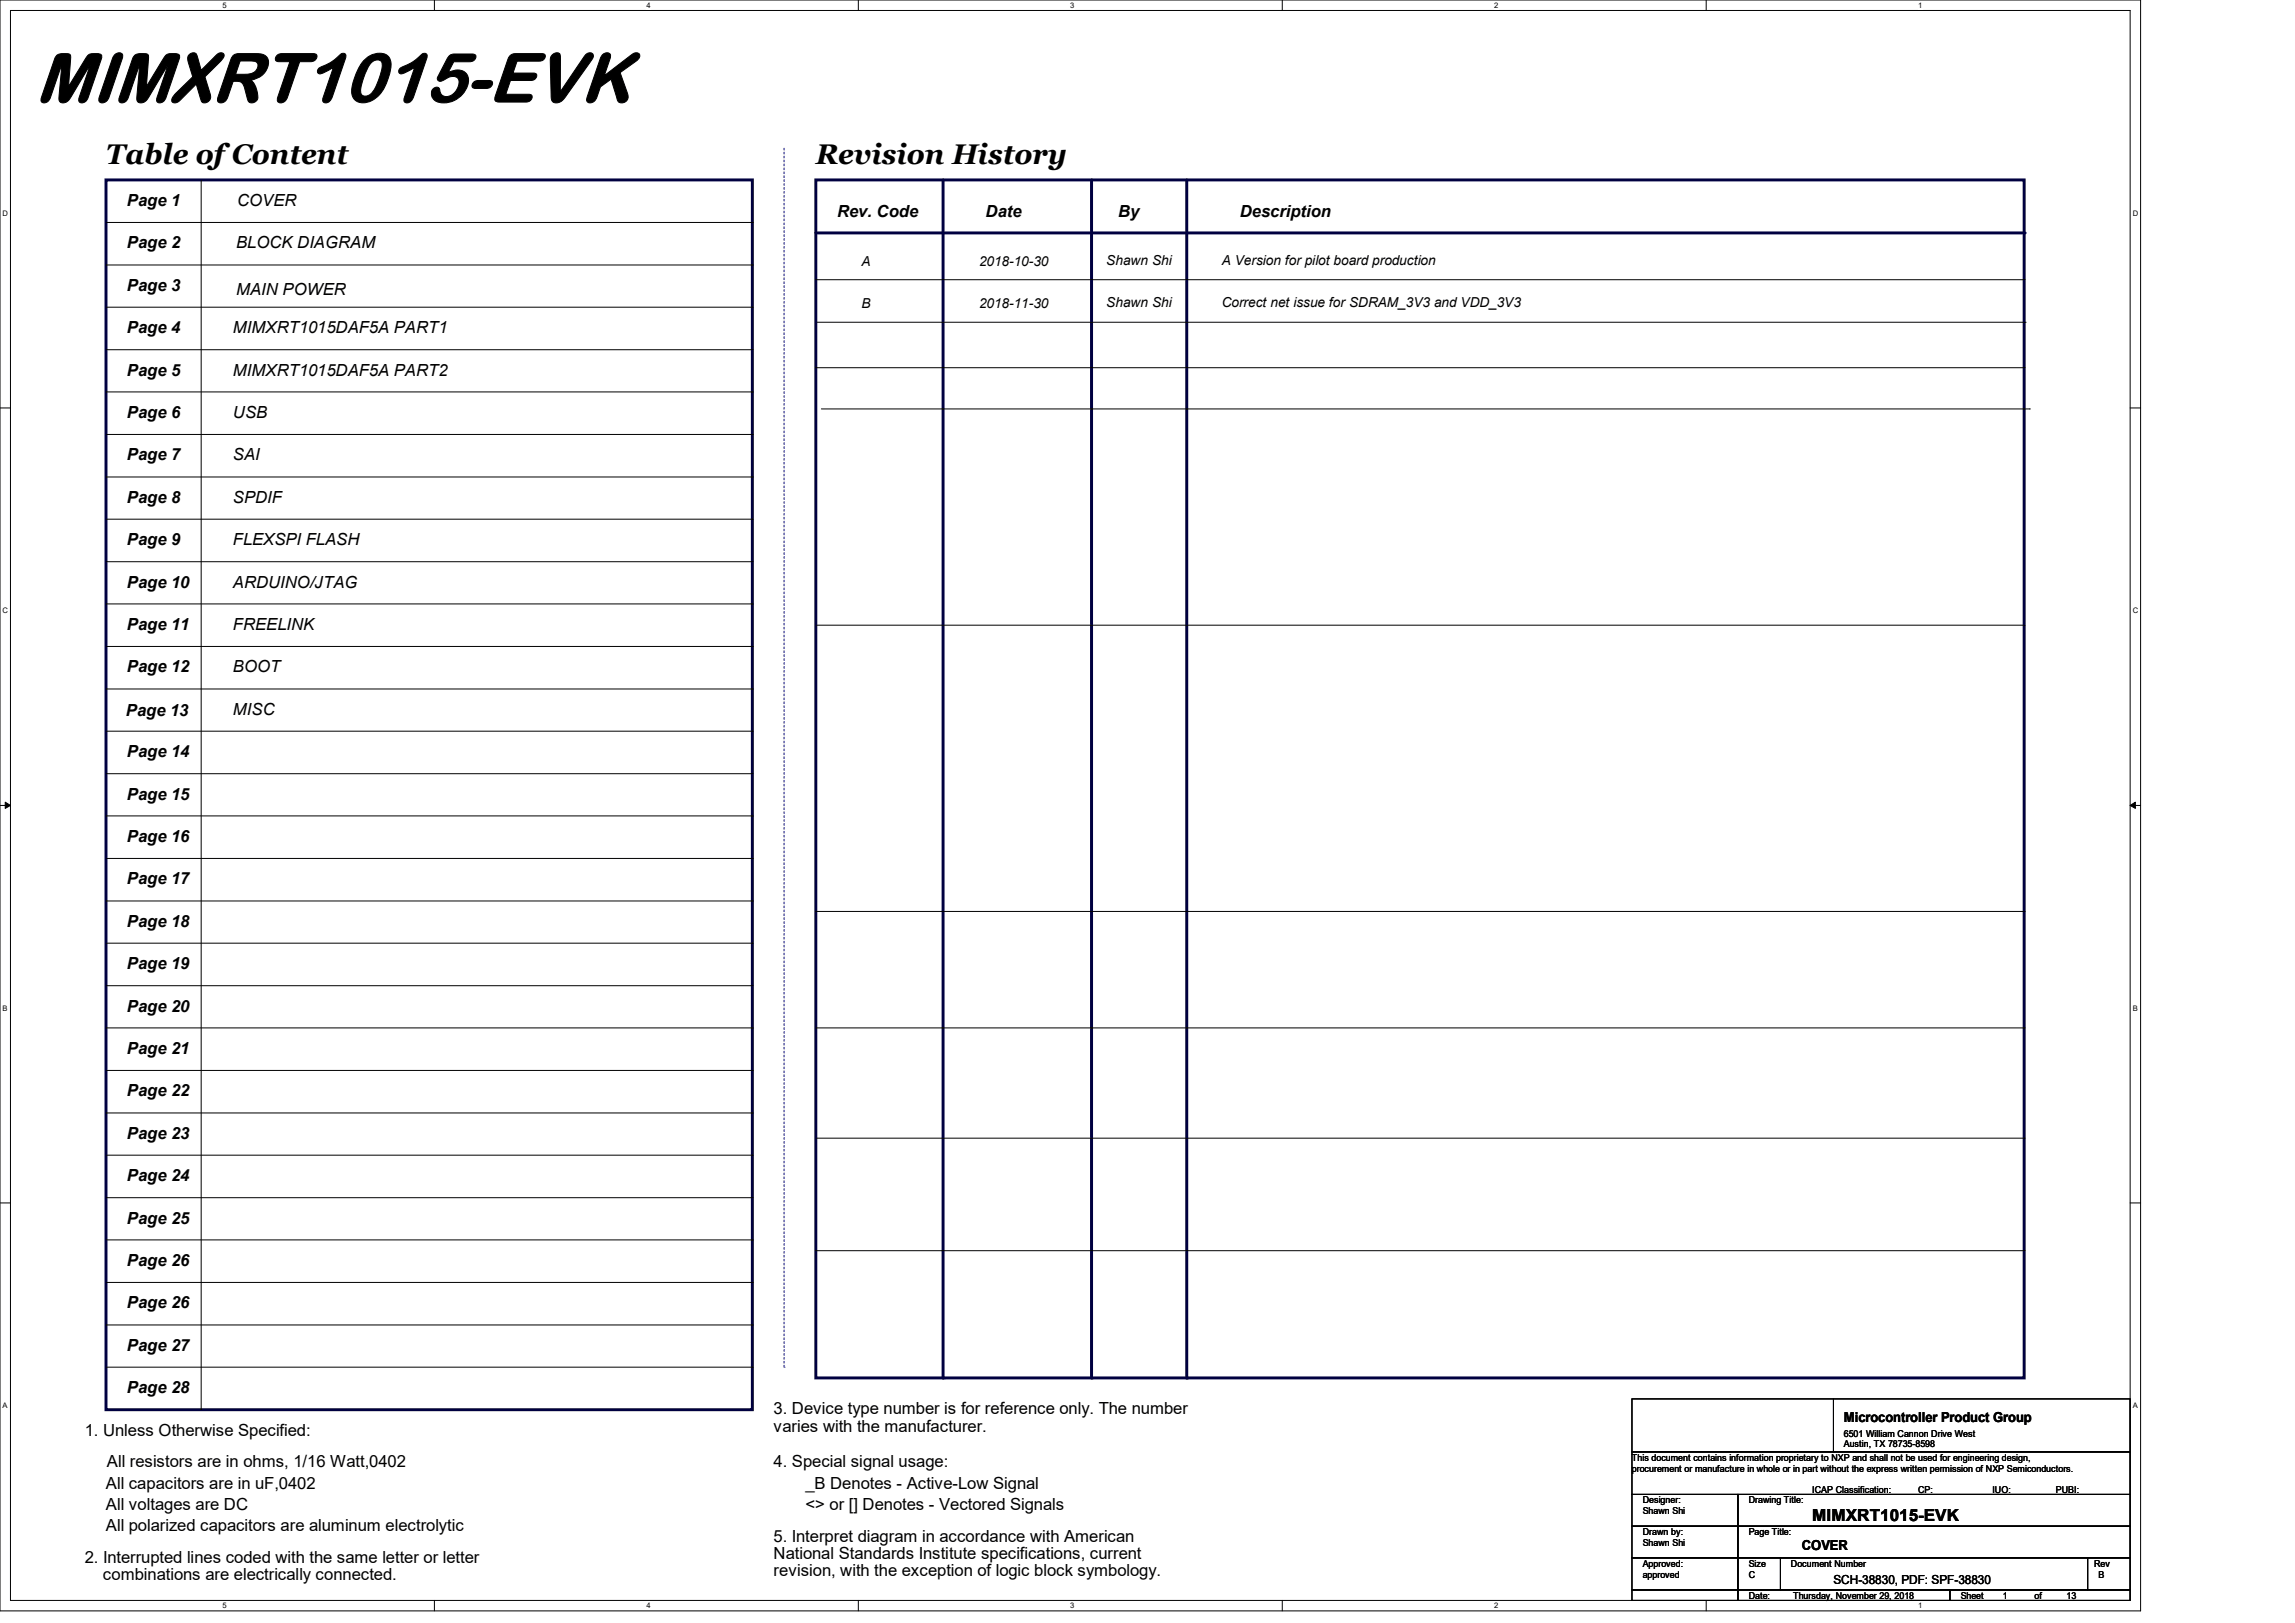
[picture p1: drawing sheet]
<svg xmlns="http://www.w3.org/2000/svg" width="297mm" height="210mm" viewBox="0 0 297 210" stroke-linecap="round" stroke-linejoin="round" font-family="sans-serif">
<defs><g id="words">
<text font-size="9.3" x="4.5" y="13.2">MIMXRT1015-EVK</text>
<g font-size="3.7">
<text x="13.7" y="21.2">Table of Content</text>
<text x="105.6" y="21.2">Revision History</text>
</g>
<g font-size="2.2">
<text x="16.4" y="26.7">Page 1</text>
<text x="30.7" y="26.7">COVER</text>
<text x="108.3" y="28">Rev. Code</text>
<text x="127.5" y="28">Date</text>
<text x="144.7" y="28">By</text>
<text x="160.5" y="28">Description</text>
<text x="16.4" y="32.1">Page 2</text>
<text x="30.6" y="32.1">BLOCK DIAGRAM</text>
<text x="16.4" y="37.6">Page 3</text>
<text x="30.6" y="38.2">MAIN POWER</text>
<text x="16.4" y="43.1">Page 4</text>
<text x="30.1" y="43.1">MIMXRT1015DAF5A PART1</text>
<text x="16.4" y="48.6">Page 5</text>
<text x="30.1" y="48.6">MIMXRT1015DAF5A PART2</text>
<text x="16.4" y="54.1">Page 6</text>
<text x="16.4" y="59.6">Page 7</text>
<text x="30.1" y="54.1">USB</text>
<text x="30.1" y="59.6">SAI</text>
<text x="16.4" y="65.1">Page 8</text>
<text x="30.1" y="65.1">SPDIF</text>
<text x="16.4" y="70.6">Page 9</text>
<text x="30.1" y="70.6">FLEXSPI FLASH</text>
<text x="16.4" y="76">Page 10</text>
<text x="30.1" y="76">ARDUINO/JTAG</text>
<text x="16.4" y="81.5">Page 11</text>
<text x="30.1" y="81.5">FREELINK</text>
<text x="16.4" y="87">Page 12</text>
<text x="30.1" y="87">BOOT</text>
<text x="16.3" y="92.6">Page 13</text>
<text x="30.1" y="92.5">MISC</text>
<text x="16.4" y="98">Page 14</text>
<text x="16.4" y="103.5">Page 15</text>
<text x="16.4" y="109">Page 16</text>
<text x="16.4" y="114.4">Page 17</text>
<text x="16.4" y="119.9">Page 18</text>
<text x="16.4" y="125.4">Page 19</text>
<text x="16.4" y="130.9">Page 20</text>
<text x="16.4" y="136.4">Page 21</text>
<text x="16.4" y="141.9">Page 22</text>
<text x="16.4" y="147.4">Page 23</text>
<text x="16.4" y="152.9">Page 24</text>
<text x="16.4" y="158.3">Page 25</text>
<text x="16.4" y="163.8">Page 26</text>
<text x="16.4" y="169.3">Page 26</text>
<text x="16.4" y="174.8">Page 27</text>
<text x="11" y="185.8">1. Unless Otherwise Specified:</text>
<text x="16.4" y="180.3">Page 28</text>
<text x="100.1" y="183">3. Device type number is for reference only. The number</text>
<text x="100.1" y="185.3">varies with the manufacturer.</text>
<text x="13.8" y="189.9">All resistors are in ohms, 1/16 Watt,0402</text>
<text x="100.1" y="189.9">4. Special signal usage:</text>
<text x="13.7" y="192.6">All capacitors are in uF,0402</text>
<text x="13.7" y="195.4">All voltages are DC</text>
<text x="104.2" y="192.6">_B Denotes - Active-Low Signal</text>
<text x="104.2" y="195.4">&lt;&gt; or [] Denotes - Vectored Signals</text>
<text x="234.5" y="196.8">MIMXRT1015-EVK</text>
<text x="11" y="202.2">2. Interrupted lines coded with the same letter or letter</text>
<text x="13.7" y="198.1">All polarized capacitors are aluminum electrolytic</text>
<text x="100.1" y="199.5">5. Interpret diagram in accordance with American</text>
<text x="100.1" y="201.7">National Standards Institute specifications, current</text>
<text x="100.1" y="204">revision, with the exception of logic block symbology.</text>
<text x="13.3" y="204.5">combinations are electrically connected.</text>
</g>
<g font-size="1.8">
<text x="111.5" y="34.4">A</text>
<text x="126.7" y="34.4">2018-10-30</text>
<text x="143.2" y="34.2">Shawn Shi</text>
<text x="158.1" y="34.2">A Version for pilot board production</text>
<text x="111.5" y="39.9">B</text>
<text x="126.7" y="39.9">2018-11-30</text>
<text x="143.2" y="39.7">Shawn Shi</text>
<text x="158.1" y="39.7">Correct net issue for SDRAM_3V3 and VDD_3V3</text>
<text x="238.6" y="184.1">Microcontroller Product Group</text>
<text x="233.2" y="200.5">COVER</text>
</g>
<text font-size="1.6" x="237.3" y="205">SCH-38830, PDF: SPF-38830</text>
<g font-size="1.2">
<text x="211.2" y="189">This document contains information proprietary to NXP and shall not be used for engineering design,</text>
<text x="211.2" y="190.4">procurement or manufacture in whole or in part without the express written permission of NXP Semiconductors.</text>
<text x="238.6" y="186">6501 William Cannon Drive West</text>
<text x="238.6" y="187.3">Austin, TX 78735-8598</text>
<text x="212.6" y="194.5">Designer:</text>
<text x="212.6" y="195.9">Shawn Shi</text>
<text x="226.3" y="194.5">Drawing Title:</text>
<text x="234.5" y="193.2">ICAP Classification:</text>
<text x="248.2" y="193.2">CP:</text>
<text x="257.8" y="193.2">IUO:</text>
<text x="266.1" y="193.2">PUBI:</text>
<text x="212.6" y="198.6">Drawn by:</text>
<text x="212.6" y="202.7">Approved:</text>
<text x="212.6" y="200">Shawn Shi</text>
<text x="226.3" y="202.7">Size</text>
<text x="226.3" y="198.6">Page Title:</text>
<text x="231.8" y="202.7">Document Number</text>
<text x="271" y="202.7">Rev</text>
<text x="212.6" y="204.1">approved</text>
<text x="226.3" y="206.9">Date:</text>
<text x="226.3" y="204.1">C</text>
<text x="232.1" y="206.9">Thursday, November 29, 2018</text>
<text x="253.7" y="206.9">Sheet</text>
<text x="259.2" y="206.9">1</text>
<text x="263.3" y="206.9">of</text>
<text x="267.5" y="206.9">13</text>
<text x="271.6" y="204.1">B</text>
</g>
<g font-size="1">
<text x="28.8" y="1">5</text>
<text x="83.7" y="1">4</text>
<text x="138.5" y="1">3</text>
<text x="193.4" y="1">2</text>
<text x="248.2" y="1">1</text>
<text x=".3" y="27.9">D</text>
<text x="276" y="27.9">D</text>
<text x=".3" y="79.4">C</text>
<text x="276" y="79.4">C</text>
<text x=".3" y="130.8">B</text>
<text x="276" y="130.8">B</text>
<text x=".3" y="182.2">A</text>
<text x="276" y="182.2">A</text>
<text x="28.8" y="208.1">5</text>
<text x="83.7" y="208.1">4</text>
<text x="138.5" y="208.1">3</text>
<text x="193.4" y="208.1">2</text>
<text x="248.2" y="208.1">1</text>
</g>
</g></defs>
<path d="M0 0h277v208.4h-277zM1.4 1.4h274.3v205.7h-274.3z" fill="none" stroke="#000" stroke-width=".13"/>
<g fill="#fff">
<path d="M28.8 .1h.5v1.1h-.5z"/>
<path d="M28.8 207.2h.5v1.1h-.5z"/>
</g>
<path d="M56.2 0v1.4M56.2 207.1v1.3" fill="none" stroke="#000" stroke-width=".13"/>
<g fill="#fff">
<path d="M83.7 .1h.5v1.1h-.5z"/>
<path d="M83.7 207.2h.5v1.1h-.5z"/>
</g>
<path d="M111.1 0v1.4M111.1 207.1v1.3" fill="none" stroke="#000" stroke-width=".13"/>
<g fill="#fff">
<path d="M138.5 .1h.6v1.1h-.6z"/>
<path d="M138.5 207.2h.6v1.1h-.6z"/>
</g>
<path d="M165.9 0v1.4M165.9 207.1v1.3" fill="none" stroke="#000" stroke-width=".13"/>
<g fill="#fff">
<path d="M193.4 .1h.5v1.1h-.5z"/>
<path d="M193.4 207.2h.5v1.1h-.5z"/>
</g>
<path d="M220.8 0v1.4M220.8 207.1v1.3" fill="none" stroke="#000" stroke-width=".13"/>
<g fill="#fff">
<path d="M248.2 .1h.6v1.1h-.6z"/>
<path d="M248.2 207.2h.6v1.1h-.6z"/>
<path d="M.3 27.1h.8v1.1h-.8z"/>
<path d="M276 27.1h.7v1.1h-.7z"/>
<path d="M.3 78.5h.8v1.1h-.8z"/>
<path d="M276 78.5h.7v1.1h-.7z"/>
</g>
<path d="M0 52.8h1.4M275.7 52.8h1.3" fill="none" stroke="#000" stroke-width=".13"/>
<g fill="#fff">
<path d="M.3 129.9h.7v1.1h-.7z"/>
<path d="M276 129.9h.6v1.1h-.6z"/>
</g>
<path d="M0 104.2h1.4M275.7 104.2h1.3" fill="none" stroke="#000" stroke-width=".13"/>
<path d="M.7 103.8l.7 .4-.7 .4zM275.7 104.2l.7-.4v.8z" fill="#000" stroke="#000" stroke-width=".13"/>
<g fill="#fff">
<path d="M.3 181.4h.7v1.1h-.7z"/>
<path d="M276 181.4h.6v1.1h-.6z"/>
</g>
<g fill="none" stroke="#000" stroke-width=".13">
<path d="M13.7 28.8h83.7M13.7 34.3h83.7M13.7 39.8h83.7M97.4 28.8h.1M97.4 34.3h.1M97.4 39.8h.1M13.7 45.3h83.7M13.7 56.2h83.7M13.7 50.7h83.7M97.4 45.3h.1M97.4 56.2h.1M97.4 50.7h.1"/>
<path d="M13.7 67.2h83.7M13.7 61.7h83.7M13.7 72.7h83.7M13.7 78.1h83.7M97.4 67.2h.1M97.4 61.7h.1M97.4 72.7h.1M97.4 78.1h.1M13.7 89.2h83.7M13.7 83.7h83.7M13.7 94.6h83.7M97.4 89.2h.1"/>
<path d="M97.4 83.7h.1M97.4 94.6h.1M13.7 100.1h83.7M13.7 111.1h83.7M13.7 105.6h83.7M13.7 116.6h83.7M97.4 100.1h.1M97.4 111.1h.1M97.4 105.6h.1M97.4 116.6h.1M13.7 122h83.7M13.7 133h83.7"/>
<path d="M13.7 127.6h83.7M97.4 122h.1M97.4 133h.1M97.4 127.6h.1M0 155.7h1.4M275.7 155.7h1.3"/>
</g>
<path d="M13.7 23.3h83.7v159.1h-83.7zM105.6 23.3h156.4v155h-156.4zM105.6 30.1h156.4" fill="none" stroke="#000040" stroke-width=".38"/>
<path d="M101.5 19.2v157.7M101.5 176.9h.1" fill="none" stroke="#00f" stroke-width=".13" stroke-dasharray=".3 .3"/>
<circle cx="262" cy="30.1" r=".19" fill="#000040"/>
<path d="M122 23.3v155" fill="none" stroke="#000040" stroke-width=".38"/>
<circle cx="122" cy="178.3" r=".19" fill="#000040"/>
<path d="M153.6 23.3v155" fill="none" stroke="#000040" stroke-width=".38"/>
<circle cx="153.6" cy="178.3" r=".19" fill="#000040"/>
<path d="M141.3 23.3v155" fill="none" stroke="#000040" stroke-width=".38"/>
<circle cx="141.3" cy="178.3" r=".19" fill="#000040"/>
<g fill="none" stroke="#000" stroke-width=".13">
<path d="M26 23.3v159.1M105.6 36.2h156.4M262 36.2h.1M105.6 47.6h156.4M105.7 41.7h156.4M106.3 52.9h156.3M262 47.6h.1M262.1 41.7h.1M262.6 52.9h.1M105.6 80.9h156.4M262 80.9h.1M105.6 117.9h156.4"/>
<path d="M262 117.9h.1M13.7 138.5h83.7M97.4 138.5h.1M105.6 133h156.4M262 133h.1M13.7 144h83.7M13.7 149.5h83.7M13.7 155h83.7M97.4 144h.1M97.4 149.5h.1M97.4 155h.1M105.6 147.3h156.4"/>
<path d="M262 147.3h.1M13.7 160.4h83.7M13.7 165.9h83.7M13.7 171.4h83.7M13.7 176.9h83.7M97.4 160.4h.1M97.4 165.9h.1M97.4 171.4h.1M97.4 176.9h.1M105.6 161.8h156.4M262 161.8h.1M26 182.4h.1"/>
<path d="M211.2 193.4h13.7v4.1h-13.7zM211.2 197.5h13.7v4.1h-13.7zM211.2 187.9h64.5v5.5h-64.5zM211.2 181h64.5v6.9h-64.5zM224.9 193.4h50.8v4.1h-50.8zM224.9 197.5h50.8v4.1h-50.8zM237.3 187.9h.1M237.3 181v6.9M211.2 201.6h13.7v4.1h-13.7zM211.2 205.7h13.7v1.4h-13.7zM224.9 201.6h5.5v4.1h-5.5zM224.9 205.7h27.4v1.4h-27.4z"/>
<path d="M230.4 201.6h39.8v4.1h-39.8zM252.3 205.7h23.4v1.4h-23.4zM270.2 201.6h5.5v4.1h-5.5z"/>
</g>
<use href="#words"/>
</svg>
